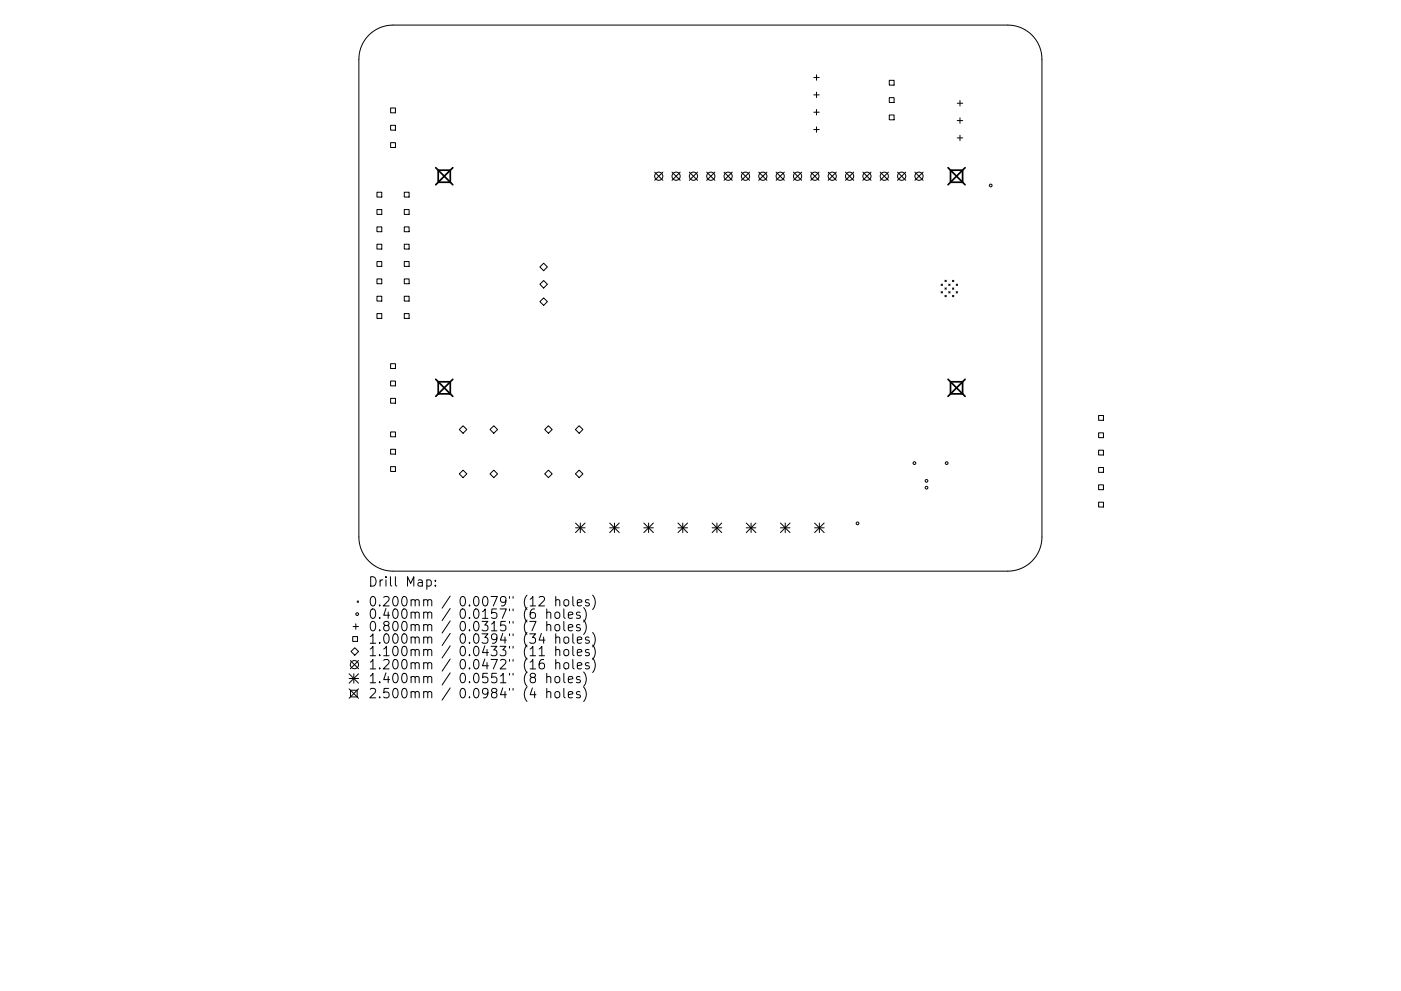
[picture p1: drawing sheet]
<svg xmlns="http://www.w3.org/2000/svg" width="297mm" height="210mm" viewBox="0 0 297 210" stroke-linecap="round" stroke-linejoin="round" font-family="sans-serif">
<defs><g id="words">
<g font-size="2.8">
<text x="78" y="124.5">Drill Map:</text>
<text x="78" y="128.7">0.200mm / 0.0079&quot; (12 holes)</text>
<text x="78" y="131.3">0.400mm / 0.0157&quot; (6 holes)</text>
<text x="78" y="133.9">0.800mm / 0.0315&quot; (7 holes)</text>
<text x="78" y="136.6">1.000mm / 0.0394&quot; (34 holes)</text>
<text x="78" y="139.2">1.100mm / 0.0433&quot; (11 holes)</text>
<text x="78" y="142">1.200mm / 0.0472&quot; (16 holes)</text>
<text x="78" y="145">1.400mm / 0.0551&quot; (8 holes)</text>
<text x="78" y="148.2">2.500mm / 0.0984&quot; (4 holes)</text>
</g>
</g></defs>
<g fill="none" stroke="#000" stroke-width=".21">
<path d="M78.2 7.4a7.2 7.2 0 0 1 5.1-2.1h130.4a7.2 7.2 0 0 1 7.2 7.3v101.3a7.2 7.2 0 0 1-7.2 7.3h-130.4a7.2 7.2 0 0 1-7.2-7.3v-101.3a7.2 7.2 0 0 1 2.1-5.2zM172.5 16.5h1.2M173.1 15.9v1.1M173.1 19.5v1.2M188.5 17h1.1v1.1h-1.1zM82.8 22.9h1v1h-1zM82.8 26.6h1v1h-1zM82.8 30.3h1v1h-1zM138.8 36.5l1.7 1.8M140.5 36.5l-1.7 1.8M142.5 36.5l1.7 1.8M144.2 36.5l-1.7 1.8"/>
<path d="M146.2 36.5l1.7 1.8M147.9 36.5l-1.7 1.8M149.8 36.5l1.8 1.8M151.6 36.5l-1.8 1.8M153.5 36.5l1.7 1.8M155.2 36.5l-1.7 1.8M157.2 36.5l1.7 1.8M158.9 36.5l-1.7 1.8M160.9 36.5l1.7 1.8M162.6 36.5l-1.7 1.8M164.5 36.5l1.8 1.8M166.3 36.5l-1.8 1.8"/>
<path d="M168.2 36.5l1.8 1.8M170 36.5l-1.8 1.8M171.9 36.5l1.7 1.8M172.5 20.1h1.2M172.5 23.8h1.2M172.5 27.5h1.2M173.1 23.2v1.2M173.1 26.9v1.2M173.6 36.5l-1.7 1.8M175.6 36.5l1.7 1.8M177.3 36.5l-1.7 1.8M179.3 36.5l1.7 1.8"/>
<path d="M181 36.5l-1.7 1.8M182.9 36.5l1.8 1.8M184.7 36.5l-1.8 1.8M186.6 36.5l1.8 1.8M188.4 36.5l-1.8 1.8M188.5 20.7h1.1v1h-1.1zM188.5 24.4h1.1v1h-1.1zM190.3 36.5l1.7 1.8M192 36.5l-1.7 1.8M194 36.5l1.7 1.8M195.7 36.5l-1.7 1.8M203 21.9h1.1"/>
<path d="M203 25.6h1.1M203 29.3h1.1M203.5 21.3v1.2M203.5 25v1.2M203.5 28.7v1.1M79.9 40.8h1v1h-1zM79.9 44.5h1v1h-1zM79.9 48.1h1v1.1h-1zM79.9 51.8h1v1h-1zM79.9 55.5h1v1h-1zM79.9 59.2h1v1h-1zM85.7 40.8h1v1h-1z"/>
<path d="M85.7 44.5h1v1h-1zM85.7 48.1h1v1.1h-1zM85.7 51.8h1v1h-1zM85.7 55.5h1v1h-1zM85.7 59.2h1v1h-1zM114.5 56.6l.8-.8 .8 .8-.8 .8zM200.3 59.5l.3 .2M200.6 59.5l-.3 .2M201.9 59.5l.3 .3M202.2 59.5l-.3 .3M79.9 62.9h1v1h-1zM79.9 66.5h1v1.1h-1z"/>
<path d="M82.8 77.2h1v1h-1zM85.7 62.9h1v1h-1zM85.7 66.5h1v1.1h-1zM114.5 60.3l.8-.8 .8 .8-.8 .8zM114.5 64l.8-.8 .8 .8-.8 .8zM199.5 60.3l.3 .3M199.5 61.9l.3 .3M199.8 60.3l-.3 .3M199.8 61.9l-.3 .3M200.3 61.1l.3 .3M200.3 62.7l.3 .3M200.6 61.1l-.3 .3"/>
<path d="M200.6 62.7l-.3 .3M201.1 61.9l.3 .3M201.1 60.3l.3 .3M201.4 60.3l-.3 .3M201.4 61.9l-.3 .3M201.9 62.7l.3 .3M201.9 61.1l.3 .3M202.2 61.1l-.3 .3M202.2 62.7l-.3 .3M202.7 61.9l.3 .3M202.7 60.3l.3 .3M203 61.9l-.3 .3"/>
<path d="M203 60.3l-.3 .3M82.8 80.8h1v1.1h-1zM82.8 84.5h1v1h-1zM82.8 91.6h1v1.1h-1zM82.8 95.3h1v1h-1zM82.8 99h1v1h-1zM97.4 91.1l.8-.8 .8 .8-.8 .8zM98.2 99.7l.8 .8-.8 .8-.8-.8zM103.9 91.1l.8-.8 .8 .8-.8 .8zM104.7 99.7l.8 .8-.8 .8-.8-.8zM115.5 91.1l.8-.8 .8 .8-.8 .8zM122.8 90.3l.8 .8-.8 .8-.8-.8z"/>
<path d="M122.8 99.7l.8 .8-.8 .8-.8-.8zM232.9 88.2h1.1v1h-1.1zM232.9 91.8h1.1v1.1h-1.1zM232.9 95.5h1.1v1h-1.1zM232.9 99.2h1.1v1h-1.1zM115.5 100.5l.8-.8 .8 .8-.8 .8zM122 111l2 2M122 112h2M123 111v2M124 111l-2 2M129.3 112h2M129.3 111l2 2"/>
<path d="M130.3 111v2M131.3 111l-2 2M136.5 112h2M136.5 111l2 2M137.5 111v2M138.5 111l-2 2M143.7 112h2.1M143.7 111l2.1 2M144.8 111v2M145.8 111l-2.1 2M151 112h2M151 111l2 2"/>
<path d="M152 111v2M153 111l-2 2M158.2 112h2.1M158.2 111l2.1 2M159.2 111v2M160.3 111l-2.1 2M165.5 112h2M165.5 111l2 2M166.5 111v2M167.5 111l-2 2M172.7 112h2M172.7 111l2 2"/>
<path d="M173.7 111v2M174.7 111l-2 2M232.9 102.9h1.1v1h-1.1zM232.9 106.5h1.1v1.1h-1.1zM74.8 135.1h1v1h-1zM74.9 132.9h1.1M75.2 137.4l.8 .8-.8 .8-.8-.8zM75.4 132.4v1.1M75.7 127.5l.3 .3M76 127.5l-.3 .3M90.5 123.1l.6-.1 .3 .4v.6l-.1 .3h-.8M92.3 124.2v.2"/>
<path d="M92.3 123.1v.2M114.3 126.7l.3-.1 .7 .1a.54 .54 0 0 1 .1 .7l-1.2 1.2h1.2M114.3 139.1h1.1M114.8 134.4l-.5 1.4h1.2M115.3 139.9a.79 .79 0 0 0-1 .9v.7l.2 .3 .6 .1 .3-.2v-.6l-.1-.3-.6-.1-.4 .4M115.9 130.1a.5 .5 0 0 1 .9 0v1.1M115.9 132.7a.5 .5 0 0 1 .9 .1v1M115.9 129.2v2M115.9 131.8v2M117.7 130.1l.3-.2 .6 .2 .1 .7-.2 .3-.5 .1-.3-.2zM117.7 132.7l.3-.2 .6 .2 .1 .8-.2 .2-.5 .1-.3-.2zM117.8 127.4l.3-.2 .5 .1 .1 1.3"/>
<path d="M117.8 135.3l.3-.2 .5 .1 .1 1.3M117.8 138l.3-.2 .5 .1 .1 1.2M117.8 126.6v2M117.8 134.5v2M117.8 137.1v2M117.8 139.9v2M119.5 129.2v1.7l.3 .3M119.5 131.8v1.8l.3 .2M119.6 135.3l.1-.1a.54 .54 0 0 1 .9 .3l-.1 .8a.54 .54 0 0 1-.5 .2 .54 .54 0 0 1-.5-.4zM119.6 138l.1-.1a.54 .54 0 0 1 .9 .3l-.1 .7a.54 .54 0 0 1-.5 .2 .54 .54 0 0 1-.5-.4zM119.7 127.3l.2-.1a.54 .54 0 0 1 .7 .4l-.1 .8a.54 .54 0 0 1-.5 .2 .54 .54 0 0 1-.5-.4v-.6zM120.5 130.5l.9-.2v-.3l-.6-.1-.3 .2 .1 1h.8"/>
<path d="M120.5 133.2l.9-.2v-.4l-.6-.1-.3 .3 .1 .9h.8M121.4 126.6v1.7l.3 .3M121.4 134.5v1.7l.3 .3M121.4 137.1v1.7l.3 .3M121.4 139.9v1.7l.3 .3M122.4 127.9l1-.2-.1-.4-.6-.1-.3 .3 .1 1h.8M122.4 135.8l1-.2-.1-.4-.6-.1-.3 .3 .1 1h.8M122.4 138.5l1-.2-.1-.4-.6-.1-.3 .3 .1 .9h.8M123 130l-.5-.1-.3 .2 .1 .3 .7 .2v.5h-.8M123 132.6l-.5-.1-.3 .3 .1 .3 .7 .2v.4h-.8M123.7 128.9a2.29 2.29 0 0 1 0 3.1M123.7 131.6a2.29 2.29 0 0 1 0 3"/>
<path d="M124.9 127.3l-.5-.1-.3 .3 .1 .3 .7 .2v.5h-.8M124.9 135.2l-.5-.1-.3 .3 .1 .3 .7 .2v.5h-.8M124.9 137.9l-.5-.1-.3 .3 .1 .3 .7 .2v.4h-.8M125.6 126.3a2.29 2.29 0 0 1 0 3M125.6 134.2a2.29 2.29 0 0 1 0 3M125.6 136.8a2.29 2.29 0 0 1 0 3.1M125.6 139.6a2.29 2.29 0 0 1 0 3.1M74 143l2 2M74 144h2M74 146.2l2 2M74.3 140.1l1.7 1.8M74.3 146.4h1.4v1.5h-1.4z"/>
<path d="M75 143v2M76 140.1l-1.7 1.8M76 143l-2 2M76 146.2l-2 2M115.9 143.7l.3-.2 .5 .1 .1 1.3M115.9 146.9a.5 .5 0 0 1 .9 .1v1.1M115.9 142.9v2M115.9 146.1v2M117.7 143.7l.3-.2 .6 .2 .1 .8-.2 .3-.5 .1-.3-.2zM117.7 146.9l.3-.2 .6 .2 .1 .8-.2 .3-.5 .1-.3-.2zM117.8 140.8l.3-.2 .5 .1 .1 1.2M119.5 142.9v1.7l.3 .3"/>
<path d="M119.5 146.1v1.7l.3 .3M119.6 140.8l.1-.1a.54 .54 0 0 1 .9 .3l-.1 .7-.6 .2-.4-.4zM120.5 144.2l.9-.2v-.4l-.6-.1-.3 .3 .1 1h.8M120.5 147.4l.9-.2v-.4l-.6-.1-.3 .3 .1 1h.8M122.4 141.3l1-.2-.1-.4-.6-.1-.3 .3 .1 .9h.8M123 143.6l-.5-.1-.3 .3 .1 .3 .7 .2v.5h-.8M123 146.8l-.5-.1-.3 .3 .1 .3 .7 .2v.5h-.8M123.7 142.6a2.29 2.29 0 0 1 0 3M123.7 145.8a2.29 2.29 0 0 1 0 3M124.9 140.7l-.5-.1-.3 .3 .1 .3 .7 .1v.5h-.8"/>
<circle cx="139.7" cy="37.4" r=".87"/>
<circle cx="143.3" cy="37.4" r=".87"/>
<circle cx="147" cy="37.4" r=".87"/>
<circle cx="150.7" cy="37.4" r=".87"/>
<circle cx="154.4" cy="37.4" r=".87"/>
<circle cx="158.1" cy="37.4" r=".87"/>
<circle cx="161.7" cy="37.4" r=".87"/>
<circle cx="165.4" cy="37.4" r=".87"/>
<circle cx="169.1" cy="37.4" r=".87"/>
<circle cx="172.8" cy="37.4" r=".87"/>
<circle cx="176.5" cy="37.4" r=".87"/>
<circle cx="180.1" cy="37.4" r=".87"/>
<circle cx="183.8" cy="37.4" r=".87"/>
<circle cx="187.5" cy="37.4" r=".87"/>
<circle cx="191.2" cy="37.4" r=".87"/>
<circle cx="194.8" cy="37.4" r=".87"/>
<circle cx="210.1" cy="39.4" r=".29"/>
<circle cx="193.9" cy="98.3" r=".29"/>
<circle cx="200.7" cy="98.3" r=".29"/>
<circle cx="181.8" cy="111" r=".29"/>
<circle cx="196.4" cy="103.5" r=".29"/>
<circle cx="196.4" cy="102" r=".29"/>
<circle cx="75.7" cy="130.3" r=".29"/>
<circle cx="75.1" cy="141" r=".87"/>
</g>
<path d="M92.4 35.6l3.6 3.6M92.9 36.1h2.6v2.6h-2.6zM96 35.6l-3.6 3.6M201 35.6l3.6 3.6M201.5 36.1h2.6v2.6h-2.6zM204.6 35.6l-3.6 3.6M92.4 80.5l3.6 3.6M92.9 81h2.6v2.6h-2.6zM96 80.5l-3.6 3.6M201 80.5l3.6 3.6M201.5 81h2.6v2.6h-2.6zM204.6 80.5l-3.6 3.6" fill="none" stroke="#000" stroke-width=".36"/>
<use href="#words"/>
</svg>
